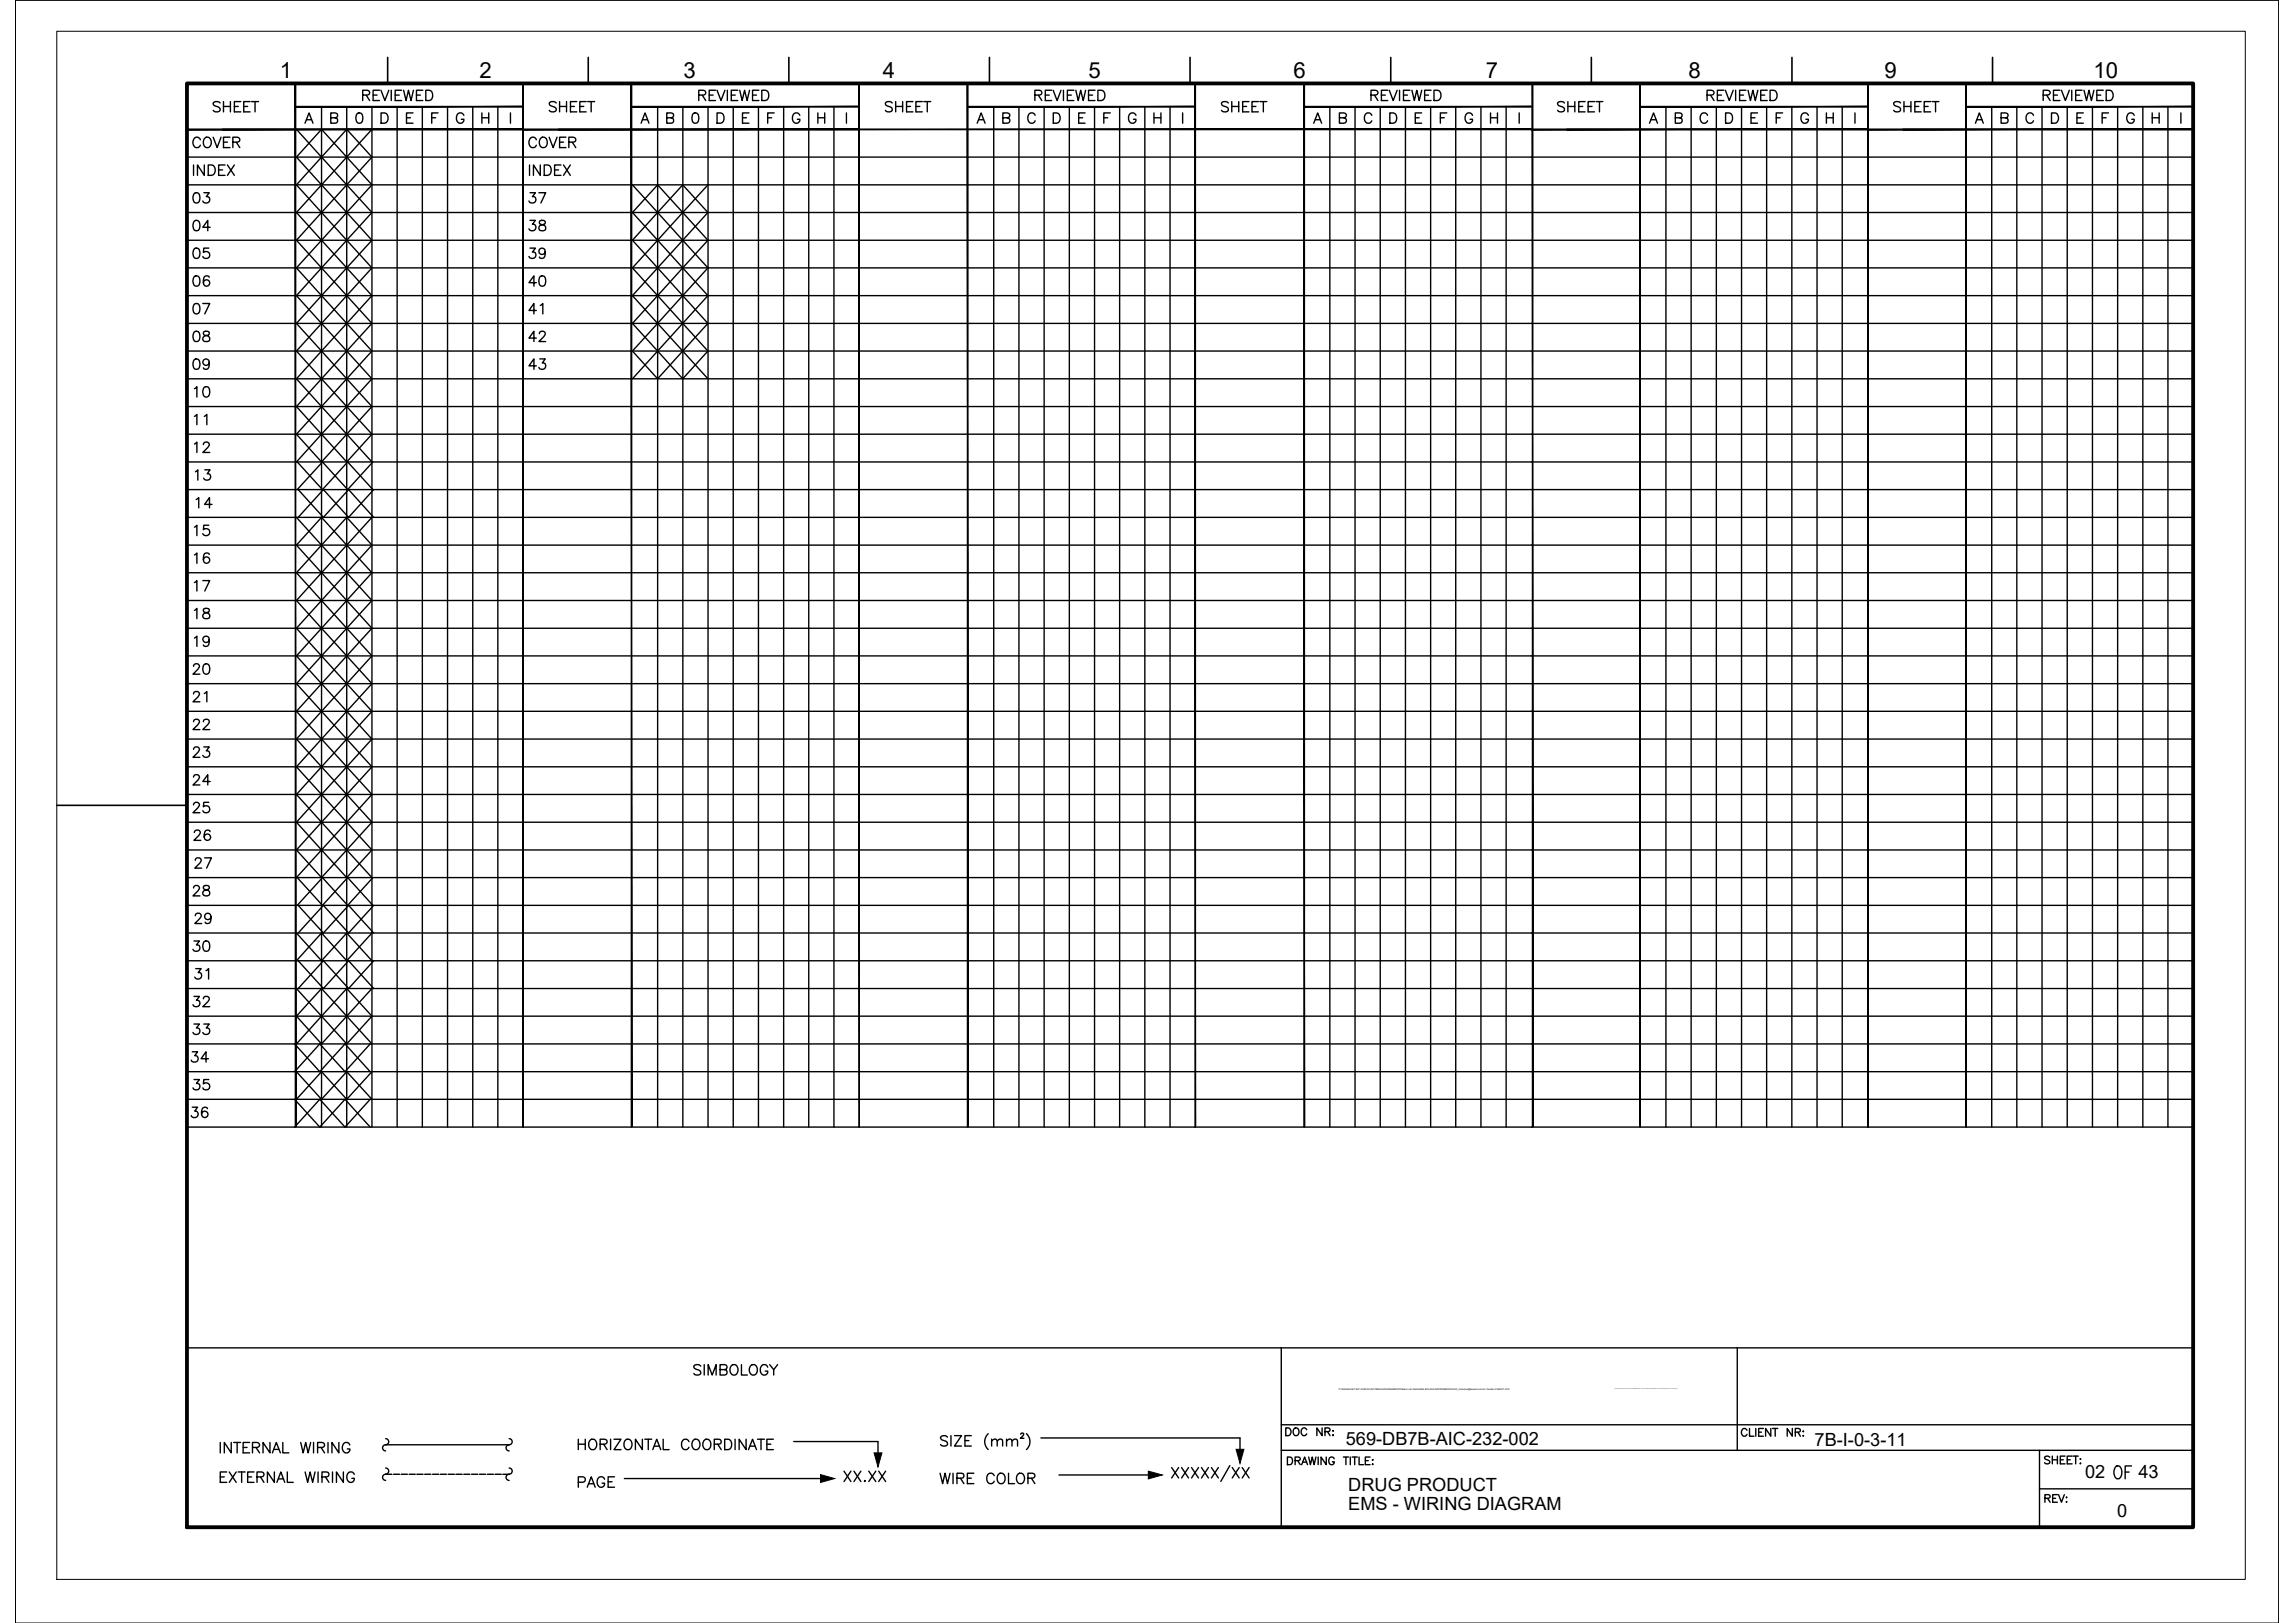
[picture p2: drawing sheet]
<svg xmlns="http://www.w3.org/2000/svg" width="420mm" height="297mm" viewBox="0 0 420 297" stroke-linecap="round" stroke-linejoin="round" font-family="sans-serif">
<defs><g id="words">
<text font-size="5.7" x="385.9" y="272">OF</text>
<g font-size="5.3">
<text x="37.7" y="21.9">SHEET</text>
<text x="99.5" y="21.9">SHEET</text>
<text x="160.9" y="21.9">SHEET</text>
<text x="222.2" y="21.9">SHEET</text>
<text x="284" y="21.9">SHEET</text>
<text x="345.4" y="21.9">SHEET</text>
<text x="34.2" y="38.5">03</text>
<text x="95.6" y="38.5">37</text>
<text x="34.2" y="48.7">05</text>
<text x="95.6" y="48.7">39</text>
<text x="34.2" y="63.9">08</text>
<text x="95.6" y="63.9">42</text>
<text x="34.2" y="79">11</text>
<text x="34.6" y="89.3">13</text>
<text x="34.2" y="104.4">16</text>
<text x="34.2" y="129.8">21</text>
<text x="34.2" y="145">24</text>
<text x="34.6" y="170.4">29</text>
<text x="34.2" y="185.6">32</text>
<text x="125.9" y="252.9">SIMBOLOGY</text>
</g>
<g font-size="4.9">
<text x="34.2" y="28.2">COVER</text>
<text x="95.6" y="28.2">COVER</text>
<text x="34.2" y="33.2">INDEX</text>
<text x="95.6" y="33.2">INDEX</text>
<text x="34.2" y="43.4">04</text>
<text x="95.6" y="43.4">38</text>
<text x="34.2" y="53.6">06</text>
<text x="95.6" y="53.6">40</text>
<text x="34.2" y="58.6">07</text>
<text x="95.6" y="58.6">41</text>
<text x="34.2" y="68.8">09</text>
<text x="95.6" y="68.8">43</text>
<text x="34.2" y="73.7">10</text>
<text x="34.2" y="84">12</text>
<text x="34.6" y="94.2">14</text>
<text x="34.2" y="99.1">15</text>
<text x="34.2" y="109.4">17</text>
<text x="34.2" y="114.3">18</text>
<text x="34.2" y="119.6">19</text>
<text x="34.2" y="124.5">20</text>
<text x="34.2" y="134.8">22</text>
<text x="34.2" y="139.7">23</text>
<text x="34.2" y="149.9">25</text>
<text x="34.2" y="154.9">26</text>
<text x="34.6" y="160.2">27</text>
<text x="34.2" y="165.1">28</text>
<text x="34.2" y="175.3">30</text>
<text x="34.6" y="180.3">31</text>
<text x="34.2" y="190.5">33</text>
<text x="33.9" y="195.4">34</text>
<text x="34.2" y="200.7">35</text>
<text x="33.9" y="205.7">36</text>
<text x="104.8" y="273.4">PAGE</text>
<text x="153.5" y="272.3">XX.XX</text>
<text x="170.7" y="272.7">WIRE COLOR</text>
</g>
<g font-size="4.1">
<text x="51.2" y="14.3">1</text>
<text x="87.8" y="14.3">2</text>
<text x="125.1" y="14.3">3</text>
<text x="161.6" y="14.3">4</text>
<text x="199.3" y="14.3">5</text>
<text x="236.8" y="14.3">6</text>
<text x="272" y="14.3">7</text>
<text x="309.1" y="14.3">8</text>
<text x="345" y="14.3">9</text>
<text x="383.3" y="14.3">10</text>
</g>
<g font-size="3.3">
<text x="246.4" y="264.5">569-DB7B-AIC-232-002</text>
<text x="332.2" y="264.6">7B-I-0-3-11</text>
<text x="246.8" y="272.9">DRUG PRODUCT</text>
<text x="381.7" y="270.6">02</text>
<text x="391.5" y="270.6">43</text>
<text x="246.8" y="276.3">EMS - WIRING DIAGRAM</text>
<text x="387.6" y="277.6">0</text>
</g>
<text font-size=".4" x="245.1" y="254.4">P:\569-BAXALTA\01.ENG\03.AUTOMACAO\ANDAMENTO\Banco de Dados\569-B7A-INS-INSTRUMENTACAO_moliveira@tessler-com-br-Tessler-5164457.JPG</text>
</g></defs>
<!-- layer: G-TTLB-TTLB -->
<path d="M34.2 15.3h367.3v264.2h-367.3z" fill="none" stroke="#000" stroke-width=".7"/>
<!-- layer: G-TTLB-OTLN -->
<path d="M10.4 5.7h400.7v283.4h-400.7z" fill="none" stroke="#000" stroke-width=".18"/>
<!-- layer: G-TTLB-INDX -->
<path d="M71 10.5v4.8M107.7 10.5v4.8M144.4 10.5v4.8M181.1 10.5v4.8M217.9 10.5v4.8M254.6 10.5v4.8M291.3 10.5v4.8M328.1 10.5v4.8M364.8 10.5v4.8M10.4 147.4h23.8" fill="none" stroke="#000" stroke-width=".3"/>
<!-- layer: LGSP IA4$0$LG_PLOT -->
<path d="M318.1 246.7v18.7M234.6 279.5h166.9M234.6 260.8h166.9M234.6 265.4h166.9M373.4 272.5h28.1M373.4 265.4v14.1" fill="none" stroke="#000" stroke-width=".25"/>
<!-- layer: LG_PLOT -->
<g fill="none" stroke="#000" stroke-width=".25">
<path d="M401.5 246.7h-166.9v32.8M235.4 261.3h.5a.75 .75 0 0 1 .5 .7 .75 .75 0 0 1-.5 .7h-.5zM235.7 266.7h.5a.75 .75 0 0 1 .4 .7 .75 .75 0 0 1-.4 .7h-.5zM236.9 261.5a.51 .51 0 0 1 .6-.1 .51 .51 0 0 1 .3 .5v.3a.53 .53 0 0 1-.5 .6 .53 .53 0 0 1-.6-.6zM237.1 267.3h.8l.1-.2v-.3l-.9-.1v1.4M237.6 267.3l.4 .8M238.3 268.1l.5-1.4 .6 1.4M238.5 267.6h.7M239.2 261.7a.52 .52 0 0 0-.6-.4 .52 .52 0 0 0-.4 .6v.3a.52 .52 0 0 0 .4 .6 .52 .52 0 0 0 .6-.4M239.6 266.7l.3 1.4 .3-1.4 .4 1.4 .3-1.4M241.3 266.7v1.4M242 261.3v1.4l-.9-1.4v1.4"/>
<path d="M242.6 262l.8-.1 .1-.2-.1-.2-.2-.2h-.6v1.4M242.8 266.7v1.4l-.9-1.4v1.4M243 262l.5 .7M244 261.9h.1zM244 262.7h.1zM244.3 267a.51 .51 0 0 0-.6-.3 .51 .51 0 0 0-.4 .5v.3a.5 .5 0 0 0 .5 .6 .5 .5 0 0 0 .5-.6h-.4M245.9 266.7h1M246.4 266.7v1.4M247.2 266.7v1.4M247.5 266.7h1M248 266.7v1.4M248.8 266.7v1.4h.8"/>
<path d="M250 267.3h.5M250.8 266.7h-.8v1.4h.8M251.2 267.2h.2zM251.2 268h.2zM319.8 261.8a.52 .52 0 0 0-.6-.4 .52 .52 0 0 0-.4 .6v.3a.52 .52 0 0 0 .4 .6 .52 .52 0 0 0 .6-.4M320.3 261.4v1.5h.8M321.4 261.4v1.5M322 262.1h.5M322.8 261.4h-.8v1.5h.8M324.2 261.4v1.5l-1-1.5v1.5M324.5 261.4h1M325 261.4v1.5"/>
<path d="M328.1 261.4v1.5l-.9-1.5v1.5M328.7 262.1h.8l.1-.3-.1-.2-.2-.2h-.6v1.5M329.1 262.1l.5 .8M330.1 262h.1zM330.1 262.8h.1zM374.4 274.2l.8-.1 .1-.2v-.2l-.9-.2v1.4M374.9 274.2l.4 .7M375.3 266.7a.53 .53 0 0 0-.6-.2 .53 .53 0 0 0-.4 .3l.2 .2 .6 .3 .2 .4a.61 .61 0 0 1-1 0M375.7 266.5v1.4M375.7 267.2h1M375.8 274.2h.5M376.7 273.5h-.9v1.4h.9"/>
<path d="M376.7 266.5v1.4M376.9 273.5l.5 1.4 .5-1.4M377.2 267.2h.5M378.1 266.5h-.9v1.4h.9M378.3 274.9h.1zM378.3 274v.1zM378.5 267.2h.5M379.3 266.5h-.8v1.4h.8M379.5 266.5h1M380 266.5v1.4M380.8 267h.2zM380.8 267.9h.2z"/>
</g>
<!-- layer: TEXTO-01 -->
<g fill="#000" stroke="#000" stroke-width=".18">
<path d="M54.3 19.6h41.5v-.1zM54.3 19.5h41.5l-41.5 .1z"/>
<path d="M115.8 19.6h41.5v-.1zM115.8 19.5h41.5l-41.5 .1z"/>
<path d="M177.3 19.6h41.5v-.1zM177.3 19.5h41.5l-41.5 .1z"/>
<path d="M238.8 19.6h41.6v-.1zM238.8 19.5h41.6l-41.6 .1z"/>
<path d="M300.4 19.6h41.5v-.1zM300.4 19.5h41.5l-41.5 .1z"/>
<path d="M360 19.6h41.5v-.1zM360 19.5h41.5l-41.5 .1z"/>
<path d="M34.2 23.6v.2l61.6-.2zM34.2 23.8l61.6-.2v.2z"/>
<path d="M40.7 23.6v.2l55.1-.2zM40.7 23.8l55.1-.2v.2z"/>
<path d="M95.8 23.6v.2l61.5-.2zM95.8 23.8l61.5-.2v.2z"/>
<path d="M102.3 23.6v.2l178.1-.2zM102.3 23.8l178.1-.2v.2z"/>
<path d="M280.4 23.6v.2l61.5-.2zM280.4 23.8l61.5-.2v.2z"/>
<path d="M286.9 23.6v.2l55-.2zM286.9 23.8l55-.2v.2z"/>
<path d="M341.9 23.6v.2l59.6-.2zM341.9 23.8l59.6-.2v.2z"/>
<path d="M348.4 23.6v.2l53.1-.2zM348.4 23.8l53.1-.2v.2z"/>
<path d="M54 15.4v190.9h.2zM54 15.4h.2v190.9z"/>
<path d="M95.7 15.4v190.9h.1zM95.7 15.4h.1v190.9z"/>
<path d="M115.5 15.4v190.9h.2zM115.5 15.4h.2v190.9z"/>
<path d="M157.2 15.4v190.9h.2zM157.2 15.4h.2v190.9z"/>
<path d="M177.1 15.4v190.9h.1zM177.1 15.4h.1v190.9z"/>
<path d="M218.8 15.4v190.9h.1zM218.8 15.4h.1v190.9z"/>
<path d="M238.7 15.4v190.9h.1zM238.7 15.4h.1v190.9z"/>
<path d="M280.5 15.4v190.9h.1zM280.5 15.4h.1v190.9z"/>
<path d="M300.2 15.4v190.9h.1zM300.2 15.4h.1v190.9z"/>
<path d="M341.9 15.4v190.9h.2zM341.9 15.4h.2v190.9z"/>
<path d="M359.9 15.4v190.9h.1zM359.9 15.4h.1v190.9z"/>
</g>
<g fill="none" stroke="#000" stroke-width=".25">
<path d="M58.9 19.5v186.8M63.5 19.5v186.8M68.1 19.5v186.8M72.7 19.5v186.8M77.3 19.5v186.8M81.9 19.5v186.8M86.6 19.5v186.8M91.1 19.5v186.8M120.4 19.5v186.8M125 19.5v186.8M129.6 19.5v186.8M134.2 19.5v186.8"/>
<path d="M138.9 19.5v186.8M143.5 19.5v186.8M148.1 19.5v186.8M152.7 19.5v186.8M181.9 19.5v186.8M186.5 19.5v186.8M191.2 19.5v186.8M195.8 19.5v186.8M200.4 19.5v186.8M205 19.5v186.8M209.6 19.5v186.8M214.2 19.5v186.8"/>
<path d="M243.5 19.5v186.8M248.1 19.5v186.8M252.7 19.5v186.8M257.3 19.5v186.8M261.9 19.5v186.8M266.5 19.5v186.8M271.1 19.5v186.8M275.7 19.5v186.8M305 19.5v186.8M309.6 19.5v186.8M314.2 19.5v186.8M318.8 19.5v186.8"/>
<path d="M323.4 19.5v186.8M328 19.5v186.8M332.7 19.5v186.8M337.3 19.5v186.8M364.6 19.5v186.8M369.2 19.5v186.8M373.8 19.5v186.8M378.5 19.5v186.8M383.1 19.5v186.8M387.7 19.5v186.8M392.3 19.5v186.8M396.9 19.5v186.8"/>
<path d="M34.2 38.9h367.3M34.2 33.8h367.3M34.2 28.8h367.3M34.2 59.2h367.3M34.2 54.1h367.3M34.2 44h367.3M34.2 49h367.3M34.2 79.5h367.3M34.2 74.4h367.3M34.2 69.3h367.3M34.2 64.2h367.3M34.2 99.8h367.3"/>
<path d="M34.2 94.7h367.3M34.2 89.6h367.3M34.2 84.5h367.3M34.2 115h367.3M34.2 109.9h367.3M34.2 104.8h367.3M34.2 135.3h367.3M34.2 130.2h367.3M34.2 125.1h367.3M34.2 120h367.3M34.2 155.6h367.3M34.2 150.5h367.3"/>
<path d="M34.2 145.4h367.3M34.2 140.3h367.3M34.2 175.8h367.3M34.2 170.8h367.3M34.2 165.7h367.3M34.2 160.6h367.3M34.2 196.1h367.3M34.2 191.1h367.3M34.2 186h367.3M34.2 180.9h367.3M34.2 206.3h367.3M34.2 201.2h367.3"/>
</g>
<!-- layer: CBATEXTO 02 -->
<g fill="none" stroke="#000" stroke-width=".25">
<path d="M66.4 17.4l1.1-.1a.42 .42 0 0 0 0-.7l-1.1-.1v1.9M67 17.4l.7 1M68.3 17.4h.7M69.5 16.5h-1.2v1.9h1.2M69.7 16.5l.8 1.9 .7-1.9M71.6 16.5v1.9M72.3 17.4h.8M73.5 16.5h-1.2v1.9h1.2M73.9 16.5l.4 1.9 .5-1.9 .4 1.9 .5-1.9M76.2 17.4h.8M77.4 16.5h-1.2v1.9h1.2M78 16.5h.6a1 1 0 0 1 .6 1 1 1 0 0 1-.6 .9h-.6z"/>
<path d="M127.9 17.4l1.1-.1a.42 .42 0 0 0 0-.7l-1.1-.1v1.9M128.6 17.4l.6 1M129.8 17.4h.8M131 16.5h-1.2v1.9h1.2M131.3 16.5l.7 1.9 .7-1.9M133.2 16.5v1.9M133.9 17.4h.7M135.1 16.5h-1.2v1.9h1.2M135.4 16.5l.5 1.9 .4-1.9 .5 1.9 .4-1.9M137.8 17.4h.7M138.9 16.5h-1.1v1.9h1.1M139.5 16.5h.6a1 1 0 0 1 .7 1 1 1 0 0 1-.7 .9h-.6z"/>
<path d="M189.5 17.4l1-.1a.42 .42 0 0 0 0-.7l-1-.1v1.9M190.1 17.4l.6 1M191.4 17.4h.7M192.5 16.5h-1.1v1.9h1.1M192.8 16.5l.7 1.9 .7-1.9M194.7 16.5v1.9M195.4 17.4h.7M196.6 16.5h-1.2v1.9h1.2M197 16.5l.4 1.9 .4-1.9 .5 1.9 .5-1.9M199.3 17.4h.7M200.5 16.5h-1.2v1.9h1.2M201 16.5h.6a1 1 0 0 1 .7 1 1 1 0 0 1-.7 .9h-.6z"/>
<path d="M251 17.4l1.1-.1a.42 .42 0 0 0 0-.7l-1.1-.1v1.9M251.6 17.4l.7 1M252.9 17.4h.7M254.1 16.5h-1.2v1.9h1.2M254.3 16.5l.8 1.9 .7-1.9M256.2 16.5v1.9M256.9 17.4h.8M258.1 16.5h-1.2v1.9h1.2M258.5 16.5l.4 1.9 .5-1.9 .4 1.9 .5-1.9M260.8 17.4h.7M262 16.5h-1.2v1.9h1.2M262.5 16.5h.7a1 1 0 0 1 .6 1 1 1 0 0 1-.6 .9h-.7z"/>
<path d="M312.5 17.4l1.1-.1a.42 .42 0 0 0 0-.7l-1.1-.1v1.9M313.2 17.4l.6 1M314.4 17.4h.8M315.6 16.5h-1.2v1.9h1.2M315.9 16.5l.7 1.9 .7-1.9M317.8 16.5v1.9M318.5 17.4h.7M319.6 16.5h-1.1v1.9h1.1M320 16.5l.5 1.9 .4-1.9 .5 1.9 .4-1.9M322.3 17.4h.8M323.5 16.5h-1.2v1.9h1.2M324.1 16.5h.6a1 1 0 0 1 .7 1 1 1 0 0 1-.7 .9h-.6z"/>
<path d="M374.1 17.4l1-.1a.42 .42 0 0 0 0-.7l-1-.1v1.9M374.7 17.4l.6 1M375.9 17.4h.8M377.1 16.5h-1.2v1.9h1.2M377.4 16.5l.7 1.9 .7-1.9M379.3 16.5v1.9M380 17.4h.7M381.2 16.5h-1.2v1.9h1.2M381.5 16.5l.5 1.9 .4-1.9 .5 1.9 .4-1.9M383.9 17.4h.7M385.1 16.5h-1.2v1.9h1.2M385.6 16.5h.6a1 1 0 0 1 .7 1 1 1 0 0 1-.7 .9h-.6z"/>
<path d="M54.3 23.7l4.6 5.1-4.6 5 4.6 5.1-4.6 5.1 4.6 5-4.6 5.1 4.6 5.1M55.8 22.5l.8-1.8 .7 1.8M56.1 21.9h.9M58.9 23.7l4.6 5.1-4.6 5 4.6 5.1-4.6 5.1 4.6 5-4.6 5.1-4.6-5.1 4.6-5-4.6-5.1 4.6-5.1-4.6-5zM60.6 21.6l1-.1 .2-.3-.2-.4-1-.1v1.8h1a.51 .51 0 0 0 .2-.6 .51 .51 0 0 0-.4-.3M63.5 23.7l4.6 5.1-4.6 5 4.6 5.1-4.6 5.1 4.6 5-4.6 5.1 4.6 5.1-4.6 5 4.6 5.1-4.6 5.1 4.6 5.1-4.6 5-4.6-5 4.6-5.1-4.6-5.1 4.6-5.1-4.6-5 4.6-5.1-4.6-5.1 4.6-5-4.6-5.1 4.6-5.1-4.6-5zM65.4 20.8a.63 .63 0 0 1 .9 .2 1.57 1.57 0 0 1-.2 1.5 .61 .61 0 0 1-.8-.3 1.48 1.48 0 0 1 .1-1.4zM68.1 23.7l-4.6 5.1 4.6 5-4.6 5.1 4.6 5.1-4.6 5 4.6 5.1-4.6 5.1 4.6 5-4.6 5.1 4.6 5.1-4.6 5.1 4.6 5M69.8 20.7h.6a1 1 0 0 1 .7 .9 1 1 0 0 1-.7 .9h-.6zM74.4 21.6h.7M75.6 20.7h-1.2v1.8h1.2M79 21.6h.8"/>
<path d="M80.2 20.7h-1.2v1.8M84.9 21.1a.7 .7 0 0 0-.8-.4 .7 .7 0 0 0-.5 .7 .83 .83 0 0 0 .1 .9 .83 .83 0 0 0 .9 .2l.3-.4v-.3h-.4M88.2 20.7v1.8M88.2 21.6h1.3M89.5 20.7v1.8M93.5 20.7v1.8M115.8 33.8l4.6 5.1-4.6 5.1 4.6 5-4.6 5.1 4.6 5.1M117.4 22.5l.7-1.8 .7 1.8M117.6 21.9h.9M120.4 33.8l4.6 5.1-4.6 5.1 4.6 5-4.6 5.1-4.6-5.1 4.6-5-4.6-5.1zM122.1 21.6l1-.1 .2-.3-.2-.4-1-.1v1.8h1a.51 .51 0 0 0 .2-.6 .51 .51 0 0 0-.4-.3M126.9 20.8a.63 .63 0 0 1 .9 .2 1.57 1.57 0 0 1-.1 1.5 .61 .61 0 0 1-.9-.3 1.64 1.64 0 0 1 .1-1.4z"/>
<path d="M129.6 33.8l-4.6 5.1 4.6 5.1-4.6 5 4.6 5.1-4.6 5.1 4.6 5-4.6 5.1-4.6-5.1M131.3 20.7h.6a1 1 0 0 1 .7 .9 1 1 0 0 1-.7 .9h-.6zM135.9 21.6h.8M137.1 20.7h-1.2v1.8h1.2M140.5 21.6h.8M141.7 20.7h-1.2v1.8M146.4 21.1a.7 .7 0 0 0-.8-.4 .7 .7 0 0 0-.5 .7 .83 .83 0 0 0 .2 .9 .83 .83 0 0 0 .9 .2l.2-.4v-.3h-.4M149.7 21.6h1.3M149.7 20.7v1.8M151 20.7v1.8M155 20.7v1.8M178.9 22.5l.7-1.8 .7 1.8"/>
<path d="M179.2 21.9h.9M183.6 21.6l1.1-.1a.42 .42 0 0 0 0-.7l-1.1-.1v1.8h.8a.5 .5 0 0 0 .5-.4 .5 .5 0 0 0-.5-.5M189.5 21.1a.69 .69 0 0 0-.8-.4 .69 .69 0 0 0-.5 .7 .83 .83 0 0 0 .2 .9 .83 .83 0 0 0 .9 .2l.2-.4M192.8 20.7h.6a1 1 0 0 1 .7 .9 1 1 0 0 1-.7 .9h-.6zM197.5 21.6h.7M198.6 20.7h-1.1v1.8h1.1M202.1 21.6h.7M203.3 20.7h-1.2v1.8M208 21.1a.7 .7 0 0 0-.8-.4 .7 .7 0 0 0-.6 .7 .83 .83 0 0 0 .2 .9 .83 .83 0 0 0 .9 .2l.3-.4v-.3h-.5M211.3 21.6h1.2M211.3 20.7v1.8M212.5 20.7v1.8"/>
<path d="M216.5 20.7v1.8M240.5 22.5l.7-1.8 .8 1.8M240.8 21.9h.9M245.2 21.6l1.1-.1a.42 .42 0 0 0 0-.7l-1.1-.1v1.8h.8a.5 .5 0 0 0 .5-.4 .5 .5 0 0 0-.5-.5M251.1 21.1a.7 .7 0 0 0-.8-.4 .7 .7 0 0 0-.5 .7 .83 .83 0 0 0 .2 .9 .83 .83 0 0 0 .9 .2l.2-.4M254.4 20.7h.7a1 1 0 0 1 .6 .9 1 1 0 0 1-.6 .9h-.7zM259.1 21.6h.7M260.3 20.7h-1.2v1.8h1.2M263.7 21.6h.7M264.9 20.7h-1.2v1.8M269.6 21.1a.7 .7 0 0 0-.8-.4 .7 .7 0 0 0-.6 .7 .84 .84 0 0 0 .2 .9 .84 .84 0 0 0 .9 .2l.3-.4v-.3h-.5M272.9 21.6h1.3"/>
<path d="M272.9 20.7v1.8M274.2 20.7v1.8M278.1 20.7v1.8M302 22.5l.7-1.8 .7 1.8M302.3 21.9h.9M306.7 21.6l1.1-.1 .2-.3-.2-.4-1.1-.1v1.8h1.1a.51 .51 0 0 0 .2-.6 .51 .51 0 0 0-.5-.3M312.6 21.1a.7 .7 0 0 0-.8-.4 .7 .7 0 0 0-.5 .7v.4a.7 .7 0 0 0 .5 .8 .7 .7 0 0 0 .8-.5M315.9 20.7h.6a1 1 0 0 1 .7 .9 1 1 0 0 1-.7 .9h-.6zM320.6 21.6h.7M321.8 20.7h-1.2v1.8h1.2M325.2 21.6h.7M326.3 20.7h-1.1v1.8"/>
<path d="M331.1 21.1a.7 .7 0 0 0-.8-.4 .7 .7 0 0 0-.6 .7 .83 .83 0 0 0 .2 .9 .83 .83 0 0 0 .9 .2l.3-.4v-.3h-.5M334.4 21.6h1.2M334.4 20.7v1.8M335.6 20.7v1.8M339.6 20.7v1.8M361.7 22.5l.7-1.8 .7 1.8M361.9 21.9h.9M366.4 21.6l1.1-.1 .1-.3-.1-.4-1.1-.1v1.8h1.1a.51 .51 0 0 0 .1-.6 .51 .51 0 0 0-.4-.3M372.3 21.1a.7 .7 0 0 0-.8-.4 .7 .7 0 0 0-.6 .7 .84 .84 0 0 0 .2 .9 .84 .84 0 0 0 .9 .2l.3-.4M375.6 20.7h.6a1 1 0 0 1 .7 .9 1 1 0 0 1-.7 .9h-.6zM380.2 21.6h.8M381.4 20.7h-1.2v1.8h1.2"/>
<path d="M384.9 21.6h.7M386 20.7h-1.1v1.8M390.7 21.1a.7 .7 0 0 0-.8-.4 .7 .7 0 0 0-.5 .7 .84 .84 0 0 0 .2 .9 .84 .84 0 0 0 .9 .2l.2-.4v-.3h-.4M394 21.6h1.3M394 20.7v1.8M395.3 20.7v1.8M399.3 20.7v1.8M58.9 59.2l-4.6 5 4.6 5.1-4.6 5.1 4.6 5.1-4.6 5M58.9 54.1l4.6 5.1-4.6 5M58.9 54.1l-4.6 5.1 4.6 5M120.4 59.2l4.6-5.1-4.6-5.1 4.6-5-4.6-5.1 4.6-5.1 4.6 5.1-4.6 5.1 4.6 5-4.6 5.1 4.6 5.1-4.6 5 4.6 5.1M120.4 54.1l4.6 5.1-4.6 5"/>
<path d="M120.4 59.2l4.6 5-4.6 5.1-4.6-5.1zM120.4 54.1l-4.6 5.1 4.6 5M58.9 64.2l4.6 5.1-4.6 5.1 4.6 5.1-4.6 5-4.6-5 4.6-5.1-4.6-5.1zM120.4 64.2l-4.6 5.1M54.3 94.7l9.2 10.1-4.6 5.1 4.6 5.1-4.6 5 4.6 5.1-4.6 5.1 4.6 5.1-4.6 5 4.6 5.1-4.6 5.1 4.6 5.1-4.6 5-4.6-5 4.6-5.1-4.6-5.1 4.6-5.1-4.6-5 4.6-5.1-4.6-5.1 4.6-5.1-4.6-5 4.6-5.1-4.6-5.1 9.2-10.1 4.6 5.1-4.6 5 4.6 5.1-4.6 5.1 4.6 5-4.6 5.1 4.6 5.1-4.6 5.1 4.6 5-4.6 5.1 4.6 5.1-4.6 5.1 4.6 5M54.4 84.5l4.6 5.1 4.6-5.1 4.7 5.1M54.6 89.6l4.6 5.1 4.6-5.1 4.6 5.1M68.1 94.7l-4.6 5.1 4.6 5-4.6 5.1 4.6 5.1-4.6 5 4.6 5.1-4.6 5.1 4.6 5.1-4.6 5 4.6 5.1-4.6 5.1 4.6 5.1-4.6 5-4.6-5 4.6-5.1-4.6-5.1 4.6-5.1-4.6-5 4.6-5.1-4.6-5.1 4.6-5.1-4.6-5 4.6-5.1-4.6-5.1 4.6-5-4.6-5.1-4.6 5.1 4.6 5-4.6 5.1 4.6 5.1-4.6 5 4.6 5.1-4.6 5.1 4.6 5.1-4.6 5 4.6 5.1-4.6 5.1 4.6 5.1-4.6 5M68.3 84.5l-4.7 5.1-4.6-5.1-4.6 5.1M68.4 89.6l-4.6 5.1-4.6-5.1-4.6 5.1M54.3 170.8l4.6 5 4.6-5 4.6 5M54.4 160.6l4.6 5.1 4.6-5.1 4.7 5.1"/>
<path d="M54.6 165.7l4.6 5.1 4.6-5.1 4.6 5.1M54.6 175.8l4.6 5.1 4.6-5.1 4.6 5.1M68.1 170.8l-4.6 5-4.6-5-4.6 5M68.3 160.6l-4.7 5.1-4.6-5.1-4.6 5.1M68.4 165.7l-4.6 5.1-4.6-5.1-4.6 5.1M68.4 175.8l-4.6 5.1-4.6-5.1-4.6 5.1M53.9 191.1l4.6 5 4.7-5 4.6 5M54.3 180.9l4.6 5.1M54.3 196.1l4.6 5.1 4.6-5.1 4.6 5.1M58.9 180.9l4.6 5.1-4.6 5.1-4.6-5.1zM58.9 186l-4.6 5.1M63.5 180.9l4.6 5.1-4.6 5.1-4.6-5.1z"/>
<path d="M67.8 191.1l-4.6 5-4.7-5-4.6 5M68.1 196.1l-4.6 5.1-4.6-5.1-4.6 5.1M68.1 180.9l-4.6 5.1 4.6 5.1M53.9 201.2l4.6 5.1 4.7-5.1 4.6 5.1M67.8 201.2l-4.6 5.1-4.7-5.1-4.6 5.1"/>
</g>
<!-- layer: I_TABS -->
<g fill="none" stroke="#000" stroke-width=".25">
<path d="M70.6 264.4h22.6M70.6 269.8h1.1M70.6 263.3a.56 .56 0 0 1 .6 .6 .56 .56 0 0 1-.6 .5 .56 .56 0 0 0-.6 .6 .56 .56 0 0 0 .6 .5M70.6 268.7a.56 .56 0 0 1 .6 .5 .56 .56 0 0 1-.6 .6 .57 .57 0 0 0-.6 .6 .57 .57 0 0 0 .6 .5M72 269.8h1.2M73.4 269.8h1.2M74.9 269.8h1.1M76.3 269.8h1.1M77.7 269.8h1.2M79.2 269.8h1.1M80.6 269.8h1.1M82 269.8h1.2"/>
<path d="M83.5 269.8h1.1M84.9 269.8h1.1M86.3 269.8h1.2M87.8 269.8h1.1M89.2 269.8h1.1M90.6 269.8h1.2M92.1 269.8h1.1M93.2 263.3a.56 .56 0 0 1 .6 .6 .56 .56 0 0 1-.6 .5M93.2 264.4a.56 .56 0 0 0-.6 .6 .56 .56 0 0 0 .6 .5M93.2 268.7a.56 .56 0 0 1 .6 .5 .56 .56 0 0 1-.6 .6M93.2 269.8a.56 .56 0 0 0-.6 .6 .56 .56 0 0 0 .6 .5M114.3 270.6h35.9"/>
<path d="M145.3 263.8h15.4v2.1M190.6 263.2h36.4v2M193.9 269.9h16.3"/>
</g>
<!-- layer: CBATEXTO 03 -->
<g fill="none" stroke="#000" stroke-width=".25">
<path d="M40.3 264v1.9M40.3 270.3h.8M41.5 269.4h-1.2v1.9h1.2M42 269.4l1.2 1.9M42.3 264v1.9l-1.2-1.9v1.9M42.8 264h1.2M43.2 269.4l-1.2 1.9M43.4 264v1.9M43.6 269.4h1.3M44.2 269.4v1.9M44.5 264.9h.7M45.3 270.3h.8"/>
<path d="M45.7 264h-1.2v1.9h1.2M46.2 264.9l1.1-.1a.44 .44 0 0 0 0-.7l-1.1-.1v1.9M46.5 269.4h-1.2v1.9h1.2M46.9 264.9l.6 1M47.1 270.3l1.1-.1 .1-.3-.1-.3-.3-.2h-.8v1.9M47.7 270.3l.6 1M49.4 264v1.9l-1.2-1.9v1.9M49.9 265.9l.7-1.9 .7 1.9M50.1 265.3h1M50.2 269.4v1.9l-1.2-1.9v1.9M50.7 271.3l.7-1.9 .7 1.9M51 270.7h.9"/>
<path d="M51.8 264v1.9h1.1M52.6 269.4v1.9h1.1M55.1 264l.4 1.9 .5-1.9 .4 1.9 .5-1.9M55.9 269.4l.4 1.9 .5-1.9 .4 1.9 .5-1.9M57.4 264v1.9M58.1 264.9l1.1-.1a.44 .44 0 0 0 0-.7l-1.1-.1v1.9M58.2 269.4v1.9M58.8 264.9l.6 1M58.9 270.3l1.1-.1 .2-.3-.1-.3-.3-.2h-.9v1.9M59.6 270.3l.6 1M60 264v1.9M60.9 269.4v1.9"/>
<path d="M62 264v1.9l-1.2-1.9v1.9M62.9 269.4v1.9l-1.3-1.9v1.9M64.1 264.5a.71 .71 0 0 0-.9-.5 .71 .71 0 0 0-.5 .7 .84 .84 0 0 0 .2 .9 .84 .84 0 0 0 .9 .2l.3-.3v-.3h-.5M64.9 269.8a.7 .7 0 0 0-.8-.4 .7 .7 0 0 0-.6 .7 .79 .79 0 0 0 .2 1 .79 .79 0 0 0 1.1-.1l.1-.4h-.5M105.9 263.4v1.9M105.9 264.3h1.2M107.1 263.4v1.9M108.1 263.5a.92 .92 0 0 1 1.1 .4 .92 .92 0 0 1-.1 1.1 .7 .7 0 0 1-.9 .3 .7 .7 0 0 1-.4-.7 1.13 1.13 0 0 1 .3-1.1zM109.9 264.3l1.1-.1a.44 .44 0 0 0 0-.7l-1.1-.1v1.9M110.5 264.3l.6 1M111.8 263.4v1.9M112.4 263.4h1.3l-1.3 1.9h1.3"/>
<path d="M114.4 263.7a.71 .71 0 0 1 .8-.3 .71 .71 0 0 1 .5 .7 .85 .85 0 0 1-.2 .9 .85 .85 0 0 1-.9 .2 1.21 1.21 0 0 1-.2-1.5zM117.6 263.4v1.9l-1.3-1.9v1.9M118 263.4h1.3M118.7 263.4v1.9M119.5 265.3l.7-1.9 .8 1.9M119.8 264.7h.9M121.4 263.4v1.9h1.1M126.1 263.8a.7 .7 0 0 0-.8-.4 .7 .7 0 0 0-.5 .7 .83 .83 0 0 0 .1 .9 .83 .83 0 0 0 1 .2l.2-.3M127 263.5a.92 .92 0 0 1 1.1 .4 .92 .92 0 0 1-.1 1.1 .7 .7 0 0 1-.8 .3 .7 .7 0 0 1-.5-.7 1.13 1.13 0 0 1 .3-1.1zM128.9 263.7a.7 .7 0 0 1 .8-.3 .7 .7 0 0 1 .4 .7 .84 .84 0 0 1-.1 .9 .84 .84 0 0 1-.9 .2 1.15 1.15 0 0 1-.2-1.5zM130.8 264.3l1.1-.1 .1-.2v-.4l-.4-.2h-.8v1.9M131.4 264.3l.6 1"/>
<path d="M132.7 263.4h.6a1.02 1.02 0 0 1 .7 1 1.02 1.02 0 0 1-.7 .9h-.6zM134.6 263.4v1.9M136.6 263.4v1.9l-1.3-1.9v1.9M137 265.3l.8-1.9 .7 1.9M137.3 264.7h.9M138.7 263.4h1.3M139.3 263.4v1.9M140.4 264.3h.7M141.6 263.4h-1.2v1.9h1.2M173.5 263a.72 .72 0 0 0-.7-.3 .72 .72 0 0 0-.6 .5l.2 .3 .7 .2a.48 .48 0 0 1 .2 .9 .9 .9 0 0 1-1.1-.2M174.1 262.7v2M174.8 262.7h1.2l-1.2 2h1.2"/>
<path d="M176.7 263.7h.7M177.8 262.7h-1.1v2h1.1M180.9 262.4a1.96 1.96 0 0 0 0 2.9M181.5 263.7l.5-.3 .5 .1 .1 1.2M181.5 263.4v1.3M182.6 263.7l.4-.3 .5 .1 .1 1.2M184.3 263.7l.4-.3 .5 .1 .1 1.2M184.3 263.4v1.3M185.3 263.7l.4-.3 .5 .1 .1 1.2M186.9 262.5l.1-.2h.2l.2 .3-.6 .6h.7M187.9 262.4a1.96 1.96 0 0 1 0 2.9M214.5 268.6l1.3 1.9"/>
<path d="M215.8 268.6l-1.3 1.9M216.3 268.6l1.3 1.9M217.6 268.6l-1.3 1.9M218.1 268.6l1.3 1.9M219.4 268.6l-1.3 1.9M220 268.6l1.2 1.9M221.2 268.6l-1.2 1.9M221.8 268.6l1.3 1.9M223.1 268.6l-1.3 1.9M225.1 268.2l-1.6 2.9M225.6 268.6l1.3 1.9M226.9 268.6l-1.3 1.9"/>
<path d="M227.4 268.6l1.3 1.9M228.7 268.6l-1.3 1.9"/>
</g>
<!-- layer: I_TABS -->
<path d="M150.2 269.9l2.6 .7-2.6 .7zM160 265.9h1.5l-.8 2.6zM210.2 269.2l2.6 .7-2.6 .8zM226.3 265.2h1.4l-.7 2.6z" fill="#000" stroke="#000" stroke-width=".18"/>
<!-- layer: -REVISAO -->
<path d="M34.2 246.7h200.4" fill="none" stroke="#000" stroke-width=".25"/>
<!-- layer: 0 -->
<path d="M2.8 .1h414.4v296.9h-414.4z" fill="none" stroke="#000" stroke-width=".18"/>
<use href="#words"/>
</svg>
